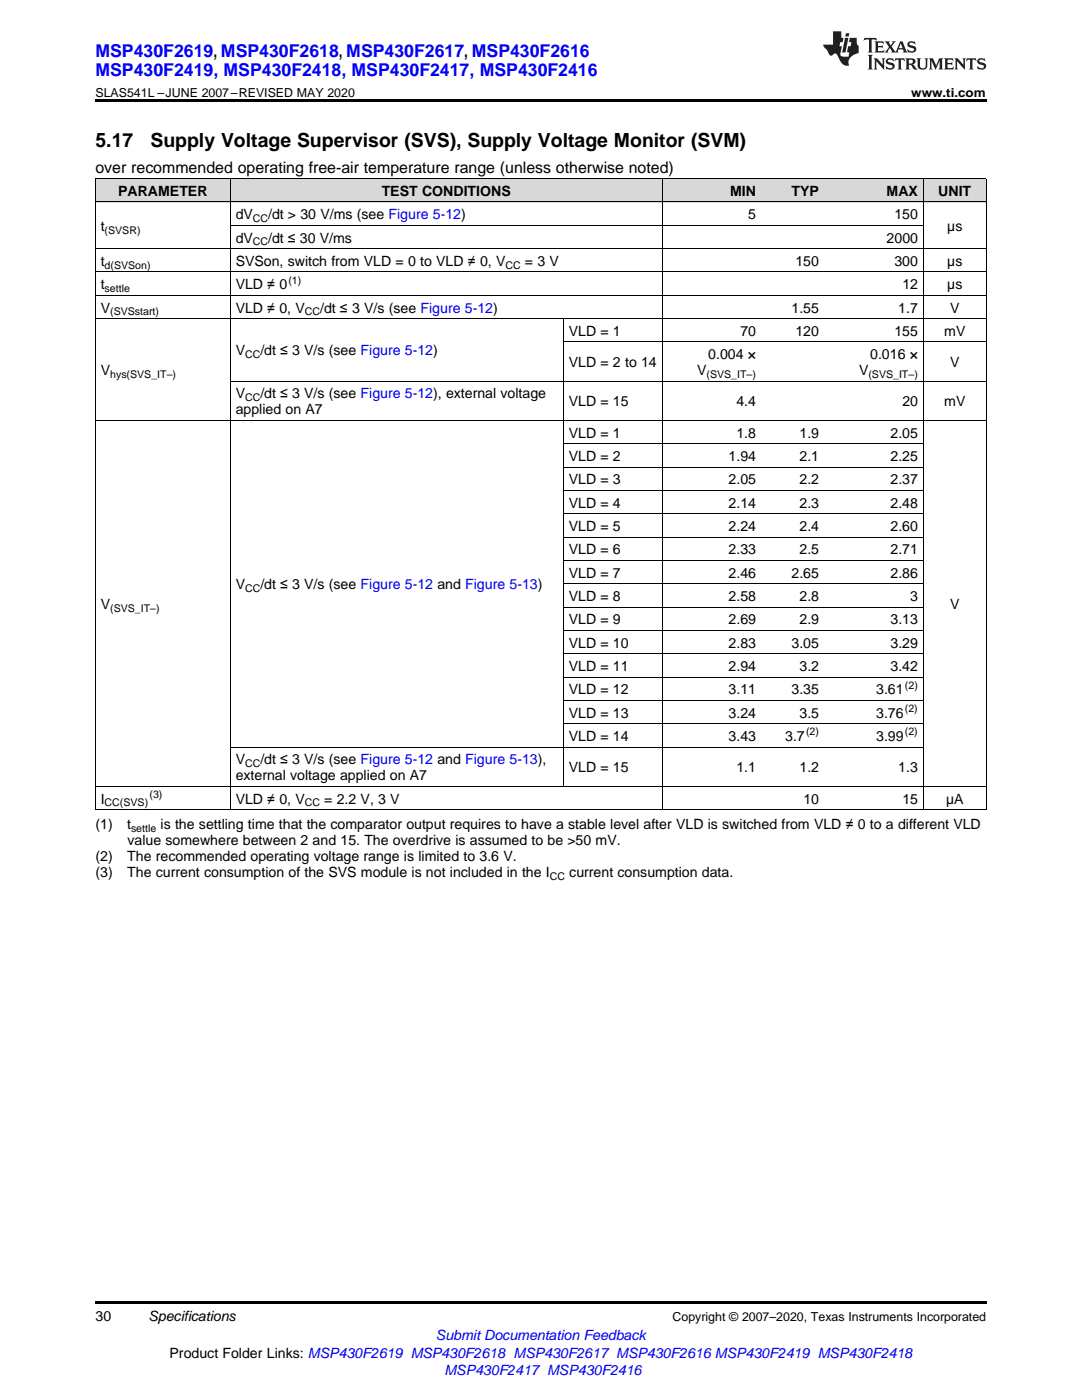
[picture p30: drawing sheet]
<svg xmlns="http://www.w3.org/2000/svg" width="216mm" height="279mm" viewBox="0 0 216 279" stroke-linecap="round" stroke-linejoin="round" font-family="sans-serif">
<defs><g id="words">
<g font-size="3.9">
<text x="19" y="29.3">5.17</text>
<text x="30" y="29.3">Supply Voltage Supervisor (SVS), Supply Voltage Monitor (SVM)</text>
</g>
<g font-size="3.5" fill="#00f">
<text x="19" y="11.3">MSP430F2619, MSP430F2618, MSP430F2617, MSP430F2616</text>
<text x="19" y="15.2">MSP430F2419, MSP430F2418, MSP430F2417, MSP430F2416</text>
</g>
<text font-size="3.2" x="19" y="34.4">over recommended operating free-air temperature range (unless otherwise noted)</text>
<g font-size="2.8">
<text x="23.6" y="39.1">PARAMETER</text>
<text x="76.2" y="39.1">TEST CONDITIONS</text>
<text x="145.7" y="39.1">MIN</text>
<text x="157.9" y="39.1">TYP</text>
<text x="176.9" y="39.1">MAX</text>
<text x="187.2" y="39.1">UNIT</text>
<text x="20.1" y="46.1">t</text>
<text x="47" y="43.7">dV</text>
<text x="53.5" y="43.7">/dt &gt; 30 V/ms (see Figure 5-12)</text>
<text x="149.3" y="43.7">5</text>
<text x="178.5" y="43.7">150</text>
<text x="189" y="46.1">µs</text>
<text x="20.1" y="53.1">t</text>
<text x="47" y="48.4">dV</text>
<text x="47" y="53.1">SVSon, switch from VLD = 0 to VLD ≠ 0, V</text>
<text x="53.5" y="48.4">/dt ≤ 30 V/ms</text>
<text x="104.7" y="53.1">= 3 V</text>
<text x="158.7" y="53.1">150</text>
<text x="176.9" y="48.4">2000</text>
<text x="178.5" y="53.1">300</text>
<text x="189" y="53.1">µs</text>
<text x="20.1" y="57.7">t</text>
<text x="47" y="57.7">VLD ≠ 0</text>
<text x="180.1" y="57.7">12</text>
<text x="189" y="57.7">µs</text>
<text x="20.1" y="62.4">V</text>
<text x="47" y="62.4">VLD ≠ 0, V</text>
<text x="63.9" y="62.4">/dt ≤ 3 V/s (see Figure 5-12)</text>
<text x="157.9" y="62.4">1.55</text>
<text x="179.2" y="62.4">1.7</text>
<text x="189.6" y="62.4">V</text>
<text x="47" y="70.9">V</text>
<text x="52" y="70.9">/dt ≤ 3 V/s (see Figure 5-12)</text>
<text x="113.5" y="67">VLD = 1</text>
<text x="141.3" y="71.7">0.004 ×</text>
<text x="147.7" y="67">70</text>
<text x="158.7" y="67">120</text>
<text x="173.6" y="71.7">0.016 ×</text>
<text x="178.5" y="67">155</text>
<text x="188.4" y="67">mV</text>
<text x="20.1" y="74.9">V</text>
<text x="113.5" y="73.3">VLD = 2 to 14</text>
<text x="139.1" y="74.9">V</text>
<text x="171.4" y="74.9">V</text>
<text x="189.6" y="73.3">V</text>
<text x="47" y="79.5">V</text>
<text x="47" y="82.7">applied on A7</text>
<text x="52" y="79.5">/dt ≤ 3 V/s (see Figure 5-12), external voltage</text>
<text x="113.5" y="81.1">VLD = 15</text>
<text x="146.9" y="81.1">4.4</text>
<text x="180.1" y="81.1">20</text>
<text x="188.4" y="81.1">mV</text>
<text x="113.5" y="87.3">VLD = 1</text>
<text x="146.9" y="87.3">1.8</text>
<text x="159.5" y="87.3">1.9</text>
<text x="177.7" y="87.3">2.05</text>
<text x="113.5" y="92">VLD = 2</text>
<text x="145.4" y="92">1.94</text>
<text x="159.5" y="92">2.1</text>
<text x="177.7" y="92">2.25</text>
<text x="113.5" y="96.7">VLD = 3</text>
<text x="113.5" y="101.3">VLD = 4</text>
<text x="145.4" y="96.7">2.05</text>
<text x="145.4" y="101.3">2.14</text>
<text x="159.5" y="96.7">2.2</text>
<text x="159.5" y="101.3">2.3</text>
<text x="177.7" y="96.7">2.37</text>
<text x="177.7" y="101.3">2.48</text>
<text x="113.5" y="106">VLD = 5</text>
<text x="145.4" y="106">2.24</text>
<text x="159.5" y="106">2.4</text>
<text x="177.7" y="106">2.60</text>
<text x="113.5" y="110.6">VLD = 6</text>
<text x="145.4" y="110.6">2.33</text>
<text x="159.5" y="110.6">2.5</text>
<text x="177.7" y="110.6">2.71</text>
<text x="47" y="117.6">V</text>
<text x="52" y="117.6">/dt ≤ 3 V/s (see Figure 5-12 and Figure 5-13)</text>
<text x="113.5" y="115.3">VLD = 7</text>
<text x="113.5" y="119.9">VLD = 8</text>
<text x="145.4" y="115.3">2.46</text>
<text x="145.4" y="119.9">2.58</text>
<text x="157.9" y="115.3">2.65</text>
<text x="159.5" y="119.9">2.8</text>
<text x="177.7" y="115.3">2.86</text>
<text x="181.6" y="119.9">3</text>
<text x="20.1" y="121.5">V</text>
<text x="113.5" y="124.6">VLD = 9</text>
<text x="145.4" y="124.6">2.69</text>
<text x="159.5" y="124.6">2.9</text>
<text x="177.7" y="124.6">3.13</text>
<text x="189.6" y="121.5">V</text>
<text x="113.5" y="129.3">VLD = 10</text>
<text x="145.4" y="129.3">2.83</text>
<text x="157.9" y="129.3">3.05</text>
<text x="177.7" y="129.3">3.29</text>
<text x="113.5" y="133.9">VLD = 11</text>
<text x="145.4" y="133.9">2.94</text>
<text x="159.5" y="133.9">3.2</text>
<text x="177.7" y="133.9">3.42</text>
<text x="113.5" y="138.6">VLD = 12</text>
<text x="113.5" y="143.2">VLD = 13</text>
<text x="145.4" y="138.6">3.11</text>
<text x="145.4" y="143.2">3.24</text>
<text x="157.9" y="138.6">3.35</text>
<text x="159.5" y="143.2">3.5</text>
<text x="174.8" y="138.6">3.61</text>
<text x="174.8" y="143.2">3.76</text>
<text x="113.5" y="147.9">VLD = 14</text>
<text x="145.4" y="147.9">3.43</text>
<text x="156.7" y="147.9">3.7</text>
<text x="174.8" y="147.9">3.99</text>
<text x="47" y="152.5">V</text>
<text x="47" y="155.7">external voltage applied on A7</text>
<text x="52" y="152.5">/dt ≤ 3 V/s (see Figure 5-12 and Figure 5-13),</text>
<text x="113.5" y="154.1">VLD = 15</text>
<text x="146.9" y="154.1">1.1</text>
<text x="159.5" y="154.1">1.2</text>
<text x="179.2" y="154.1">1.3</text>
<text x="20.1" y="160.4">I</text>
<text x="47" y="160.4">VLD ≠ 0, V</text>
<text x="64.7" y="160.4">= 2.2 V, 3 V</text>
<text x="160.3" y="160.4">10</text>
<text x="180.1" y="160.4">15</text>
<text x="188.8" y="160.4">µA</text>
<text x="19" y="165.5">(1)</text>
<text x="25.4" y="165.5">t</text>
<text x="32" y="165.5">is the settling time that the comparator output requires to have a stable level after VLD is switched from VLD ≠ 0 to a different VLD</text>
<text x="19" y="171.9">(2)</text>
<text x="25.4" y="171.9">The recommended operating voltage range is limited to 3.6 V.</text>
<text x="25.4" y="168.7">value somewhere between 2 and 15. The overdrive is assumed to be &gt;50 mV.</text>
<text x="19" y="175">(3)</text>
<text x="25.4" y="175">The current consumption of the SVS module is not included in the I</text>
<text x="113.6" y="175">current consumption data.</text>
<text x="19" y="263.6">30</text>
<text x="29.6" y="263.6">Specifications</text>
<text x="33.8" y="270.9">Product Folder Links: MSP430F2619 MSP430F2618 MSP430F2617 MSP430F2616 MSP430F2419 MSP430F2418</text>
</g>
<g font-size="2.8" fill="#00f">
<text x="87" y="267.4">Submit Documentation Feedback</text>
<text x="88.7" y="274.5">MSP430F2417 MSP430F2416</text>
</g>
<g font-size="2.5">
<text x="19" y="19.3">SLAS541L –JUNE 2007–REVISED MAY 2020</text>
<text x="181.8" y="19.3">www.ti.com</text>
<text x="134.2" y="263.6">Copyright © 2007–2020, Texas Instruments Incorporated</text>
</g>
<g font-size="2.1">
<text x="20.9" y="46.6">(SVSR)</text>
<text x="50.4" y="44.3">CC</text>
<text x="20.9" y="53.6">d(SVSon)</text>
<text x="50.4" y="49">CC</text>
<text x="100.9" y="53.6">CC</text>
<text x="20.9" y="58.3">settle</text>
<text x="57.6" y="56.6">(1)</text>
<text x="22" y="62.9">(SVSstart)</text>
<text x="60.8" y="62.9">CC</text>
<text x="48.9" y="71.5">CC</text>
<text x="22" y="75.4">hys(SVS_IT–)</text>
<text x="141" y="75.4">(SVS_IT–)</text>
<text x="173.3" y="75.4">(SVS_IT–)</text>
<text x="48.9" y="80.1">CC</text>
<text x="48.9" y="118.2">CC</text>
<text x="22" y="122.1">(SVS_IT–)</text>
<text x="180.6" y="137.4">(2)</text>
<text x="180.6" y="142.1">(2)</text>
<text x="160.8" y="146.8">(2)</text>
<text x="180.6" y="146.8">(2)</text>
<text x="48.9" y="153.1">CC</text>
<text x="20.9" y="160.9">CC(SVS)</text>
<text x="29.8" y="159.2">(3)</text>
<text x="60.8" y="160.9">CC</text>
<text x="26.1" y="166.1">settle</text>
<text x="109.7" y="175.6">CC</text>
</g>
</g></defs>
<g fill="#d8d8d8">
<path d="M19 35.7h27v4.7h-27z"/>
<path d="M46 35.7h66.4v4.7h-66.4z"/>
<path d="M112.4 35.7h19.8v4.7h-19.8z"/>
<path d="M132.2 35.7h19.7v4.7h-19.7z"/>
<path d="M151.9 35.7h12.6v4.7h-12.6z"/>
<path d="M164.5 35.7h19.8v4.7h-19.8z"/>
<path d="M184.3 35.7h12.5v4.7h-12.5z"/>
</g>
<path d="M19 19.9h177.8v.5h-177.8zM19 259.7h177.8v.5h-177.8z" fill="#000"/>
<g fill="none" stroke="#000" stroke-width=".2">
<path d="M19 35.6h177.8M19.1 35.7v125.9M45.9 35.7v125.9M132.1 35.7v125.9M184.2 35.7v125.9M196.8 35.7v125.9M19 58.9h177.8M19 54.3h177.8M19 49.6h177.8M19 40.3h177.8M46 45h138.3M19 63.6h177.8"/>
<path d="M46 76.1h150.8M112.4 63.6v93.4M112.4 68.2h84.4M19 83.9h177.8M112.4 97.9h71.9M112.4 93.2h71.9M112.4 88.6h71.9M112.4 116.5h71.9M112.4 111.8h71.9M112.4 107.2h71.9M112.4 102.5h71.9M112.4 139.8h71.9"/>
<path d="M112.4 135.1h71.9M112.4 130.5h71.9M112.4 125.8h71.9M112.4 121.2h71.9M19 156.9h177.8M46 149.1h138.3M112.4 144.4h71.9M19 161.6h177.8"/>
</g>
<g fill="#231f20">
<path d="M172.5 7.6l-.1 .5 .4-.2h.6v.1v2.1l-.2 .4h.9l-.2-.4v-2.1l.1-.1h.5l.5 .2-.2-.5zM174.5 8.3l.2 .3v1.5l-.2 .4h1.8l.2-.6a1.04 1.04 0 0 1-1.3 .2v-.7h.6l.3 .2v-.6l-.3 .2h-.6v-.6l.8-.1 .4 .3-.2-.5zM176.5 8.3l.9 1.1-.9 1.1h.8l-.2-.2 .4-.7 .5 .7-.2 .2h1.5l-.2-.2 .2-.4h.9l.1 .4-.2 .2h1l-.3-.3-.7-1.9h-.5l-.9 2-.8-1 .9-1h-.8l.1 .3-.4 .5-.3-.6 .1-.2zM179.7 8.6l.4 1h-.7zM181.3 8.4a.63 .63 0 0 0-.2 .7 .63 .63 0 0 0 .6 .4l.6 .2 .1 .2a.75 .75 0 0 1-.7 .4 .75 .75 0 0 1-.6-.5l.1 .7 .1-.1a1.11 1.11 0 0 0 1.5-.6 1.13 1.13 0 0 0-1.2-.8l-.1-.4a1.04 1.04 0 0 1 1.2 .2l-.2-.5-.2 .1-.4-.2zM173.2 10.9l.2 .4v2.2l-.2 .4h1l-.3-.4v-2.2l.3-.4zM174.3 11.6l.3 .4v1.5l-.3 .4h.8l-.2-.4v-1.3l1.5 1.7v-1.9l.2-.4h-.7l.2 .4v.9l-1.1-1.3zM177 11.8a.62 .62 0 0 0-.2 .7 .62 .62 0 0 0 .6 .4l.6 .1 .1 .3a.76 .76 0 0 1-.7 .3 .76 .76 0 0 1-.7-.4l.2 .7 .1-.1a1.11 1.11 0 0 0 1.5-.6 1.13 1.13 0 0 0-1.2-.8l-.1-.4a1.04 1.04 0 0 1 1.2 .2l-.2-.6-.2 .1-.5-.1zM178.7 11.6l-.2 .6a.61 .61 0 0 1 .8-.3v1.6l-.2 .4h.9l-.2-.4v-1.6a.63 .63 0 0 1 .7 .3l-.1-.6zM180.6 11.6l.3 .4v1.5l-.3 .4h1l-.2-.2-.1-.8 .6 .2a.76 .76 0 0 0 1.2 .7l-1-1a.58 .58 0 0 0 .6-.5 .58 .58 0 0 0-.5-.6zM181.4 11.9h.1a.45 .45 0 0 1 .5 .1 .45 .45 0 0 1 .1 .5l-.8 .2zM182.9 11.6l.2 .2a2.17 2.17 0 0 0 .3 1.9 .99 .99 0 0 0 1.6-.6v-1.1l.2-.4h-.7l.2 .2a1.92 1.92 0 0 1-.2 1.8 .6 .6 0 0 1-.9-.5v-1.1l.2-.4zM185.4 11.6l.2 .4v1.5l-.2 .4h.7l-.2-.4v-1.4l.8 1.8 .8-1.8v1.4l-.2 .4h.9l-.2-.4v-1.5l.2-.4h-.8l-.6 1.5-.6-1.5zM188.4 11.6l.2 .4v1.5l-.2 .4h1.8l.1-.6a1.04 1.04 0 0 1-1.2 .1v-.6h.5l.4 .2v-.6l-.4 .2h-.5v-.7h.8l.3 .3-.1-.6zM190.5 11.6l.2 .4v1.5l-.2 .4h.7l-.2-.4v-1.3l1.5 1.7v-1.9l.2-.4h-.7l.2 .4v.9l-1.1-1.3zM192.9 11.6l-.1 .6a.61 .61 0 0 1 .7-.3l.1 1.6-.3 .4h1l-.3-.4 .1-1.6a.63 .63 0 0 1 .7 .3l-.1-.6zM195.2 11.8a.62 .62 0 0 0-.2 .7 .62 .62 0 0 0 .6 .4l.6 .1 .1 .3a.76 .76 0 0 1-.7 .3 .76 .76 0 0 1-.6-.4l.1 .7 .1-.1a1.11 1.11 0 0 0 1.6-.6 1.13 1.13 0 0 0-1.3-.8l-.1-.4a1.04 1.04 0 0 1 1.2 .2l-.1-.6-.2 .1-.5-.1z"/>
<path d="M166.2 6.3v2.6h-1.9v.4l.8 .9a.91 .91 0 0 0 1 .8 .56 .56 0 0 1 .5-.3 .56 .56 0 0 1 .5 .3l.4 .8a1.53 1.53 0 0 0 1.9 1.2 1.54 1.54 0 0 1 1-2.1l.9-.3v-1.4a1.52 1.52 0 0 1-.4-1.6h-1.3l-.2 .8h.5l-.2 .8h-.5l-.1 1v.2l.4 .1-.2 .8a1.93 1.93 0 0 1-1.6-.3l.3-1.8h-.5l.2-.8h.4l.2-.8h-.4v-1.3zM168.6 7.6l-.6 2.9h.7l.6-2.9zM168.8 6.6l-.1 .7h.6l.2-.7z"/>
</g>
<use href="#words"/>
</svg>
